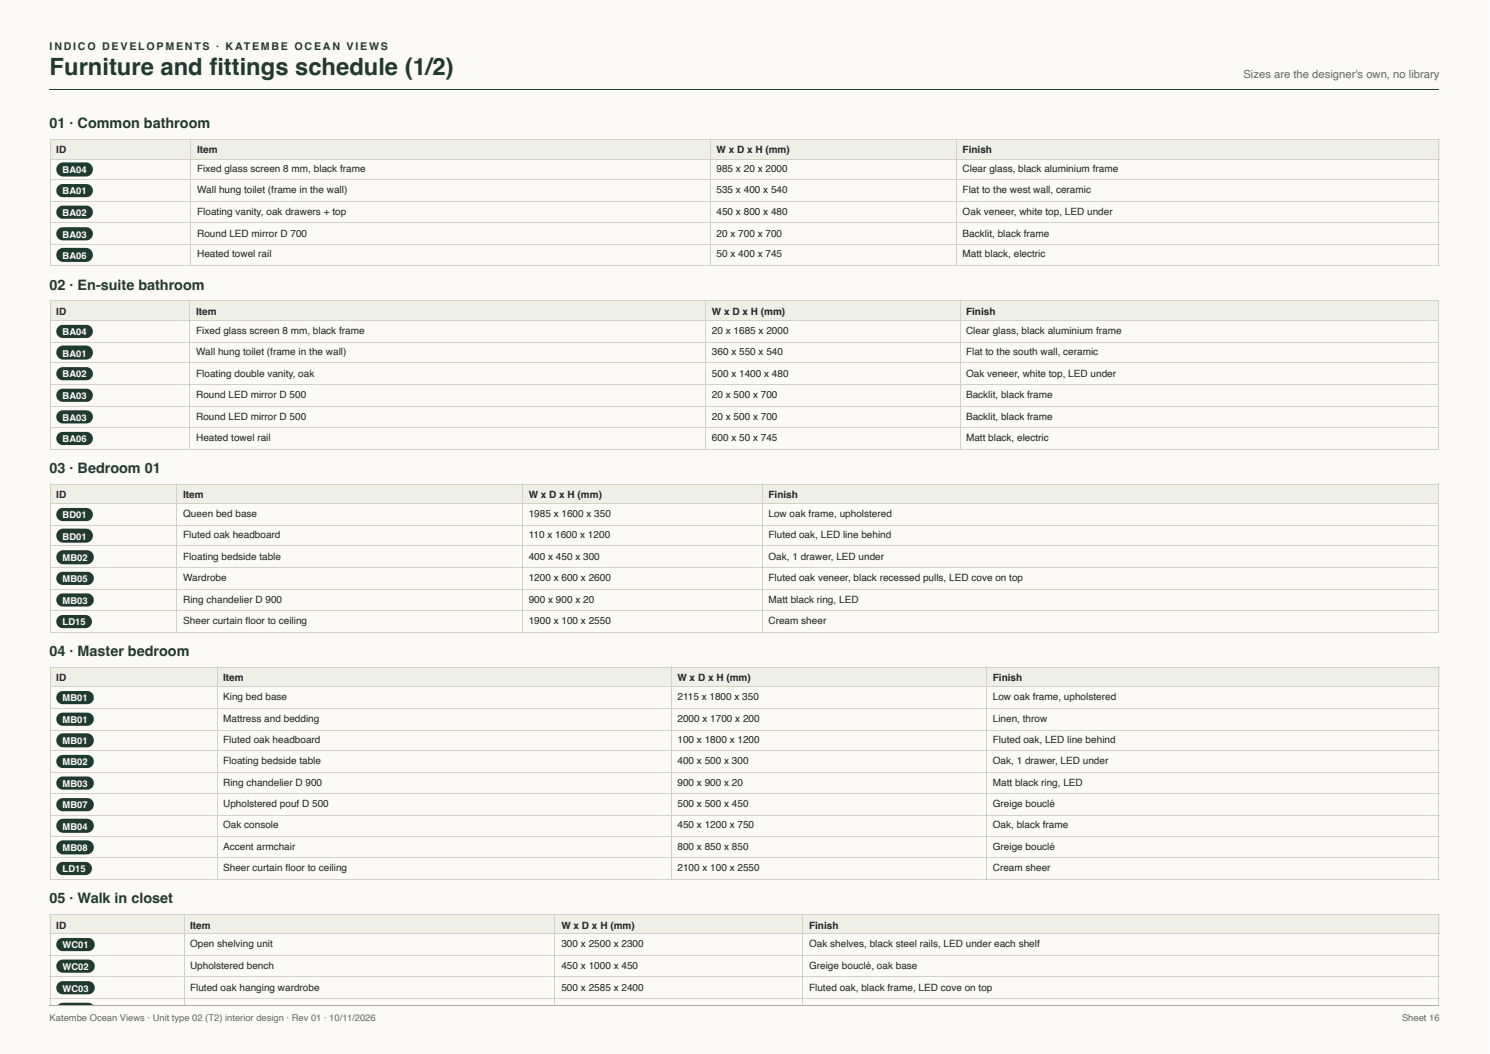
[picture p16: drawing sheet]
<svg xmlns="http://www.w3.org/2000/svg" width="420mm" height="297mm" viewBox="0 0 420 297" stroke-linecap="round" stroke-linejoin="round" font-family="sans-serif">
<defs><g id="words">
<text font-size="6.7" fill="#1f3b2f" x="14" y="21.2">Furniture and fi ttings schedule (1/2)</text>
<g font-size="4.1" fill="#1f3b2f">
<text x="14" y="36">01 · Common bathroom</text>
<text x="14" y="81.8">02 · En-suite bathroom</text>
<text x="14" y="133.4">03 · Bedroom 01</text>
<text x="14" y="184.9">04 · Master bedroom</text>
<text x="14" y="254.5">05 · Walk in closet</text>
</g>
<text font-size="3.2" fill="#666" x="350.7" y="22">Sizes are the designer's own, no library</text>
<text font-size="3" fill="#1f3b2f" x="14" y="14">INDICO DEVELOPMENTS · KATEMBE OCEAN VIEWS</text>
<g font-size="2.8" fill="#222">
<text x="15.9" y="43.1">ID</text>
<text x="55.6" y="43.1">Item</text>
<text x="202.1" y="43.1">W x D x H (mm)</text>
<text x="271.5" y="43.1">Finish</text>
<text x="55.6" y="48.4">Fixed glass screen 8 mm, black frame</text>
<text x="202.1" y="48.4">985 x 20 x 2000</text>
<text x="271.5" y="48.4">Clear glass, black aluminium frame</text>
<text x="55.6" y="54.5">Wall hung toilet (frame in the wall)</text>
<text x="202.1" y="54.5">535 x 400 x 540</text>
<text x="271.5" y="54.5">Flat to the west wall, ceramic</text>
<text x="55.6" y="60.6">Floating vanity, oak drawers + top</text>
<text x="202.1" y="60.6">450 x 800 x 480</text>
<text x="271.5" y="60.6">Oak veneer, white top, LED under</text>
<text x="55.6" y="66.7">Round LED mirror D 700</text>
<text x="202.1" y="66.7">20 x 700 x 700</text>
<text x="271.5" y="66.7">Backlit, black frame</text>
<text x="55.6" y="72.5">Heated towel rail</text>
<text x="202.1" y="72.5">50 x 400 x 745</text>
<text x="271.5" y="72.5">Matt black, electric</text>
<text x="15.9" y="88.6">ID</text>
<text x="55.3" y="88.6">Item</text>
<text x="200.8" y="88.6">W x D x H (mm)</text>
<text x="272.4" y="88.6">Finish</text>
<text x="55.3" y="94.2">Fixed glass screen 8 mm, black frame</text>
<text x="200.8" y="94.2">20 x 1685 x 2000</text>
<text x="272.4" y="94.2">Clear glass, black aluminium frame</text>
<text x="55.3" y="100">Wall hung toilet (frame in the wall)</text>
<text x="200.8" y="100">360 x 550 x 540</text>
<text x="272.4" y="100">Flat to the south wall, ceramic</text>
<text x="55.3" y="106.1">Floating double vanity, oak</text>
<text x="200.8" y="106.1">500 x 1400 x 480</text>
<text x="272.4" y="106.1">Oak veneer, white top, LED under</text>
<text x="55.3" y="112.2">Round LED mirror D 500</text>
<text x="200.8" y="112.2">20 x 500 x 700</text>
<text x="272.4" y="112.2">Backlit, black frame</text>
<text x="55.3" y="118.3">Round LED mirror D 500</text>
<text x="200.8" y="118.3">20 x 500 x 700</text>
<text x="272.4" y="118.3">Backlit, black frame</text>
<text x="55.3" y="124.4">Heated towel rail</text>
<text x="200.8" y="124.4">600 x 50 x 745</text>
<text x="272.4" y="124.4">Matt black, electric</text>
<text x="15.9" y="140.2">ID</text>
<text x="51.7" y="140.2">Item</text>
<text x="149.1" y="140.2">W x D x H (mm)</text>
<text x="216.7" y="140.2">Finish</text>
<text x="51.7" y="145.8">Queen bed base</text>
<text x="149.1" y="145.8">1985 x 1600 x 350</text>
<text x="216.7" y="145.8">Low oak frame, upholstered</text>
<text x="51.7" y="151.6">Fluted oak headboard</text>
<text x="149.1" y="151.6">110 x 1600 x 1200</text>
<text x="216.7" y="151.6">Fluted oak, LED line behind</text>
<text x="51.7" y="157.7">Floating bedside table</text>
<text x="149.1" y="157.7">400 x 450 x 300</text>
<text x="216.7" y="157.7">Oak, 1 drawer, LED under</text>
<text x="51.7" y="163.8">Wardrobe</text>
<text x="149.1" y="163.8">1200 x 600 x 2600</text>
<text x="216.7" y="163.8">Fluted oak veneer, black recessed pulls, LED cove on top</text>
<text x="51.7" y="169.9">Ring chandelier D 900</text>
<text x="149.1" y="169.9">900 x 900 x 20</text>
<text x="216.7" y="169.9">Matt black ring, LED</text>
<text x="51.7" y="175.9">Sheer curtain fl oor to ceiling</text>
<text x="149.1" y="175.9">1900 x 100 x 2550</text>
<text x="216.7" y="175.9">Cream sheer</text>
<text x="15.9" y="191.8">ID</text>
<text x="62.9" y="191.8">Item</text>
<text x="191" y="191.8">W x D x H (mm)</text>
<text x="280" y="191.8">Finish</text>
<text x="62.9" y="197.4">King bed base</text>
<text x="191" y="197.4">2115 x 1800 x 350</text>
<text x="280" y="197.4">Low oak frame, upholstered</text>
<text x="62.9" y="203.5">Mattress and bedding</text>
<text x="191" y="203.5">2000 x 1700 x 200</text>
<text x="280" y="203.5">Linen, throw</text>
<text x="62.9" y="209.3">Fluted oak headboard</text>
<text x="191" y="209.3">100 x 1800 x 1200</text>
<text x="280" y="209.3">Fluted oak, LED line behind</text>
<text x="62.9" y="215.4">Floating bedside table</text>
<text x="191" y="215.4">400 x 500 x 300</text>
<text x="280" y="215.4">Oak, 1 drawer, LED under</text>
<text x="62.9" y="221.5">Ring chandelier D 900</text>
<text x="191" y="221.5">900 x 900 x 20</text>
<text x="280" y="221.5">Matt black ring, LED</text>
<text x="62.9" y="227.5">Upholstered pouf D 500</text>
<text x="191" y="227.5">500 x 500 x 450</text>
<text x="280" y="227.5">Greige bouclé</text>
<text x="62.9" y="233.4">Oak console</text>
<text x="191" y="233.4">450 x 1200 x 750</text>
<text x="280" y="233.4">Oak, black frame</text>
<text x="62.9" y="239.4">Accent armchair</text>
<text x="191" y="239.4">800 x 850 x 850</text>
<text x="280" y="239.4">Greige bouclé</text>
<text x="62.9" y="245.5">Sheer curtain fl oor to ceiling</text>
<text x="191" y="245.5">2100 x 100 x 2550</text>
<text x="280" y="245.5">Cream sheer</text>
<text x="15.9" y="261.7">ID</text>
<text x="53.6" y="261.7">Item</text>
<text x="158.3" y="261.7">W x D x H (mm)</text>
<text x="228.2" y="261.7">Finish</text>
<text x="53.6" y="267">Open shelving unit</text>
<text x="158.3" y="267">300 x 2500 x 2300</text>
<text x="228.2" y="267">Oak shelves, black steel rails, LED under each shelf</text>
<text x="53.6" y="273.1">Upholstered bench</text>
<text x="158.3" y="273.1">450 x 1000 x 450</text>
<text x="228.2" y="273.1">Greige bouclé, oak base</text>
<text x="53.6" y="279.1">Fluted oak hanging wardrobe</text>
<text x="158.3" y="279.1">500 x 2585 x 2400</text>
<text x="228.2" y="279.1">Fluted oak, black frame, LED cove on top</text>
</g>
<g font-size="2.6" fill="#fff">
<text x="17.7" y="48.7">BA04</text>
<text x="17.7" y="54.8">BA01</text>
<text x="17.7" y="60.9">BA02</text>
<text x="17.7" y="66.9">BA03</text>
<text x="17.7" y="73">BA06</text>
<text x="17.7" y="94.5">BA04</text>
<text x="17.7" y="100.5">BA01</text>
<text x="17.7" y="106.4">BA02</text>
<text x="17.7" y="112.4">BA03</text>
<text x="17.7" y="118.5">BA03</text>
<text x="17.7" y="124.6">BA06</text>
<text x="17.7" y="146.1">BD01</text>
<text x="17.7" y="152.1">BD01</text>
<text x="17.7" y="158">MB02</text>
<text x="17.7" y="164">MB05</text>
<text x="17.7" y="170.1">MB03</text>
<text x="17.7" y="176.2">LD15</text>
<text x="17.7" y="197.6">MB01</text>
<text x="17.7" y="203.7">MB01</text>
<text x="17.7" y="209.6">MB01</text>
<text x="17.7" y="215.6">MB02</text>
<text x="17.7" y="221.7">MB03</text>
<text x="17.7" y="227.8">MB07</text>
<text x="17.7" y="233.9">MB04</text>
<text x="17.7" y="239.7">MB08</text>
<text x="17.7" y="245.8">LD15</text>
<text x="17.7" y="267.2">WC01</text>
<text x="17.7" y="273.3">WC02</text>
<text x="17.7" y="279.4">WC03</text>
</g>
<g font-size="2.6" fill="#666">
<text x="14" y="287.6">Katembe Ocean Views · Unit type 02 (T2) interior design · Rev 01 · 10/11/2026</text>
<text x="395.4" y="287.6">Sheet 16</text>
</g>
</g></defs>
<path d="M0 0h419.9v297h-419.9z" fill="#fbfaf6"/>
<path d="M14 25.3h391.9" fill="none" stroke="#1f3b2f" stroke-width=".28"/>
<g fill="#eef0e8">
<path d="M14 39.2h40v5.5h-40z"/>
<path d="M54 39.2h146.3v5.5h-146.3z"/>
<path d="M200.3 39.2h69.6v5.5h-69.6z"/>
<path d="M269.9 39.2h136v5.5h-136z"/>
</g>
<path d="M14 39.3h391.9M14.2 39.2v35.7M53.8 39.2v35.7M200.4 39.2v35.7M269.7 39.2v35.7M405.7 39.2v35.7M14 44.8h391.9M14 50.7h391.9M14 56.8h391.9M14 62.8h391.9M14 68.9h391.9M14 74.7h391.9" fill="none" stroke="#d3d0c6" stroke-width=".28"/>
<g fill="#1f3b2f">
<path d="M16.5 46.4l1.2-.6h6.5a1.98 1.98 0 0 1 2 2 1.98 1.98 0 0 1-2 1.9h-6.3a1.98 1.98 0 0 1-1.9-1.2 1.98 1.98 0 0 1 .5-2.1z"/>
<path d="M16.4 52.4l1.1-.5h6.8a1.85 1.85 0 0 1 1.9 1.8 1.85 1.85 0 0 1-1.9 1.9h-6.6a1.85 1.85 0 0 1-1.7-1.2 1.85 1.85 0 0 1 .4-2z"/>
<path d="M16.4 58.5l1.1-.5 6.8-.1a1.85 1.85 0 0 1 1.9 1.9 1.85 1.85 0 0 1-1.9 1.8h-6.6a1.85 1.85 0 0 1-1.7-1.1 1.85 1.85 0 0 1 .4-2z"/>
<path d="M16.4 64.6l1.1-.6h6.8a1.85 1.85 0 0 1 1.9 1.9 1.85 1.85 0 0 1-1.9 1.8h-6.6a1.85 1.85 0 0 1-1.7-1.1 1.85 1.85 0 0 1 .4-2z"/>
<path d="M16.5 70.4l1.2-.5h6.5a1.98 1.98 0 0 1 2 1.9 1.98 1.98 0 0 1-2 2h-6.3a1.98 1.98 0 0 1-1.9-1.2 1.98 1.98 0 0 1 .5-2.2z"/>
</g>
<g fill="#eef0e8">
<path d="M14 84.9h39.7v5.3h-39.7z"/>
<path d="M53.7 84.9h145.3v5.3h-145.3z"/>
<path d="M199 84.9h71.7v5.3h-71.7z"/>
<path d="M270.7 84.9h135.2v5.3h-135.2z"/>
</g>
<g fill="none" stroke="#d3d0c6" stroke-width=".28">
<path d="M14 84.8h391.9M14 90.4h391.9M14 96.4h391.9M14.2 84.7v42M53.6 84.7v42M199.1 84.7v42M270.8 84.7v42M405.7 84.7v42M14 102.3h391.9M14 108.3h391.9M14 114.4h391.9M14 120.5h391.9"/>
<path d="M14 126.6h391.9"/>
</g>
<g fill="#1f3b2f">
<path d="M16.4 92.1l1.1-.5 6.8-.1a1.85 1.85 0 0 1 1.9 1.9 1.85 1.85 0 0 1-1.9 1.9h-6.6a1.85 1.85 0 0 1-1.7-1.2 1.85 1.85 0 0 1 .4-2z"/>
<path d="M16.5 97.9l1.2-.5h6.5a1.98 1.98 0 0 1 2 2 1.98 1.98 0 0 1-2 1.9h-6.3a1.98 1.98 0 0 1-1.9-1.2 1.98 1.98 0 0 1 .5-2.2z"/>
<path d="M16.4 104l1.1-.5h6.8a1.85 1.85 0 0 1 1.9 1.8 1.85 1.85 0 0 1-1.9 1.9h-6.6a1.85 1.85 0 0 1-1.7-1.2 1.85 1.85 0 0 1 .4-2z"/>
<path d="M16.4 110.1l1.1-.6h6.8a1.85 1.85 0 0 1 1.9 1.9 1.85 1.85 0 0 1-1.9 1.8h-6.6a1.85 1.85 0 0 1-1.7-1.1 1.85 1.85 0 0 1 .4-2z"/>
<path d="M16.4 116.2l1.1-.6h6.8a1.85 1.85 0 0 1 1.9 1.9 1.85 1.85 0 0 1-1.9 1.8h-6.6a1.85 1.85 0 0 1-1.7-1.1 1.85 1.85 0 0 1 .4-2z"/>
<path d="M16.4 122.3l1.1-.6h6.8a1.85 1.85 0 0 1 1.9 1.9 1.85 1.85 0 0 1-1.9 1.8h-6.6a1.85 1.85 0 0 1-1.7-1.1 1.85 1.85 0 0 1 .4-2z"/>
</g>
<g fill="#eef0e8">
<path d="M14 136.5h36v5.3h-36z"/>
<path d="M50 136.5h97.4v5.3h-97.4z"/>
<path d="M147.4 136.5h67.7v5.3h-67.7z"/>
<path d="M215.1 136.5h190.8v5.3h-190.8z"/>
</g>
<g fill="none" stroke="#d3d0c6" stroke-width=".28">
<path d="M14 136.4h391.9M14.2 136.3v42M49.9 136.3v42M147.2 136.3v42M215 136.3v42M405.7 136.3v42M14 141.9h391.9M14 148h391.9M14 153.9h391.9M14 159.9h391.9M14 166h391.9M14 172.1h391.9"/>
<path d="M14 178.2h391.9"/>
</g>
<g fill="#1f3b2f">
<path d="M16.4 143.7l1.1-.6h6.8a1.85 1.85 0 0 1 1.9 1.9 1.85 1.85 0 0 1-1.9 1.8h-6.6a1.85 1.85 0 0 1-1.7-1.1 1.85 1.85 0 0 1 .4-2z"/>
<path d="M16.5 149.5l1.2-.5h6.5a1.98 1.98 0 0 1 2 1.9 1.98 1.98 0 0 1-2 2h-6.3a1.98 1.98 0 0 1-1.9-1.2 1.98 1.98 0 0 1 .5-2.2z"/>
<path d="M16.5 155.6l1.2-.5 6.8-.1a1.98 1.98 0 0 1 2 2 1.98 1.98 0 0 1-2 2h-6.6a1.98 1.98 0 0 1-1.9-1.2 1.98 1.98 0 0 1 .5-2.2z"/>
<path d="M16.4 161.7l1.1-.6h7.1a1.85 1.85 0 0 1 1.9 1.9 1.85 1.85 0 0 1-1.9 1.8h-6.9a1.85 1.85 0 0 1-1.7-1.1 1.85 1.85 0 0 1 .4-2z"/>
<path d="M16.4 167.8l1.1-.6h7.1a1.85 1.85 0 0 1 1.9 1.9 1.85 1.85 0 0 1-1.9 1.8h-6.9a1.85 1.85 0 0 1-1.7-1.1 1.85 1.85 0 0 1 .4-2z"/>
<path d="M16.4 173.8l1.1-.5h6.6a1.85 1.85 0 0 1 1.8 1.9 1.85 1.85 0 0 1-1.8 1.8h-6.4a1.85 1.85 0 0 1-1.7-1.1 1.85 1.85 0 0 1 .4-2.1z"/>
</g>
<g fill="#eef0e8">
<path d="M14 188.1h47.1v5.6h-47.1z"/>
<path d="M61.1 188.1h128.3v5.6h-128.3z"/>
<path d="M189.4 188.1h88.9v5.6h-88.9z"/>
<path d="M278.3 188.1h127.6v5.6h-127.6z"/>
</g>
<g fill="none" stroke="#d3d0c6" stroke-width=".28">
<path d="M14 188h391.9M14 193.5h391.9M14 199.6h391.9M14.2 187.9v60M61.3 187.9v60M189.3 187.9v60M278.2 187.9v60M405.7 187.9v60M14 205.7h391.9M14 211.5h391.9M14 217.6h391.9M14 223.7h391.9"/>
<path d="M14 229.8h391.9M14 235.6h391.9M14 241.7h391.9M14 247.8h391.9"/>
</g>
<g fill="#1f3b2f">
<path d="M16.4 195.3l1.1-.6h7.1a1.85 1.85 0 0 1 1.9 1.9 1.85 1.85 0 0 1-1.9 1.8h-6.9a1.85 1.85 0 0 1-1.7-1.1 1.85 1.85 0 0 1 .4-2z"/>
<path d="M16.4 201.4l1.1-.6h7.1a1.85 1.85 0 0 1 1.9 1.9 1.85 1.85 0 0 1-1.9 1.8h-6.9a1.85 1.85 0 0 1-1.7-1.1 1.85 1.85 0 0 1 .4-2z"/>
<path d="M16.5 207.2l1.2-.6h6.8a1.98 1.98 0 0 1 2 2 1.98 1.98 0 0 1-2 2h-6.6a1.98 1.98 0 0 1-1.9-1.2 1.98 1.98 0 0 1 .5-2.2z"/>
<path d="M16.4 213.3l1.1-.6h7.1a1.85 1.85 0 0 1 1.9 1.9 1.85 1.85 0 0 1-1.9 1.8h-6.9a1.85 1.85 0 0 1-1.7-1.1 1.85 1.85 0 0 1 .4-2z"/>
<path d="M16.4 219.4l1.1-.6h7.1a1.85 1.85 0 0 1 1.9 1.9 1.85 1.85 0 0 1-1.9 1.8h-6.9a1.85 1.85 0 0 1-1.7-1.1 1.85 1.85 0 0 1 .4-2z"/>
<path d="M16.4 225.4l1.1-.5h7.1a1.85 1.85 0 0 1 1.9 1.8 1.85 1.85 0 0 1-1.9 1.9h-6.9a1.85 1.85 0 0 1-1.7-1.1 1.85 1.85 0 0 1 .4-2.1z"/>
<path d="M16.5 231.3l1.2-.6h6.8a1.98 1.98 0 0 1 2 2 1.98 1.98 0 0 1-2 2h-6.6a1.98 1.98 0 0 1-1.9-1.2 1.98 1.98 0 0 1 .5-2.2z"/>
<path d="M16.5 237.4l1.2-.6h6.8a1.98 1.98 0 0 1 2 2 1.98 1.98 0 0 1-2 2h-6.6a1.98 1.98 0 0 1-1.9-1.3 1.98 1.98 0 0 1 .5-2.1z"/>
<path d="M16.4 243.4l1.1-.5h6.6a1.85 1.85 0 0 1 1.8 1.8 1.85 1.85 0 0 1-1.8 1.9h-6.4a1.85 1.85 0 0 1-1.7-1.2 1.85 1.85 0 0 1 .4-2z"/>
</g>
<g fill="#eef0e8">
<path d="M14 257.7h37.9v5.6h-37.9z"/>
<path d="M51.9 257.7h104.7v5.6h-104.7z"/>
<path d="M156.6 257.7h69.9v5.6h-69.9z"/>
<path d="M226.5 257.7h179.4v5.6h-179.4z"/>
</g>
<path d="M14 257.8h391.9M14.2 257.7v23.8M52 257.7v23.8M156.5 257.7v23.8M226.4 257.7v23.8M405.7 257.7v23.8M14 263.1h391.9M14 269.2h391.9M14 275.3h391.9" fill="none" stroke="#d3d0c6" stroke-width=".28"/>
<path d="M14 281.5h.3v1.7h-.3z" fill="#d3d0c6"/>
<path d="M14 281.4h38.1" fill="none" stroke="#d3d0c6" stroke-width=".28"/>
<path d="M51.9 281.5h.2v1.7h-.2z" fill="#d3d0c6"/>
<path d="M52.1 281.4h104.5" fill="none" stroke="#d3d0c6" stroke-width=".28"/>
<path d="M156.4 281.5h.2v1.7h-.2z" fill="#d3d0c6"/>
<path d="M156.6 281.4h69.9" fill="none" stroke="#d3d0c6" stroke-width=".28"/>
<path d="M226.2 281.5h.3v1.7h-.3z" fill="#d3d0c6"/>
<path d="M226.5 281.4h179.4" fill="none" stroke="#d3d0c6" stroke-width=".28"/>
<path d="M405.6 281.5h.3v1.7h-.3z" fill="#d3d0c6"/>
<g fill="#1f3b2f">
<path d="M16.4 264.9l1.1-.6h7.4a1.85 1.85 0 0 1 1.8 1.9 1.85 1.85 0 0 1-1.8 1.8h-7.2a1.85 1.85 0 0 1-1.7-1.1 1.85 1.85 0 0 1 .4-2z"/>
<path d="M16.4 270.9l1.1-.5h7.4a1.85 1.85 0 0 1 1.8 1.9 1.85 1.85 0 0 1-1.8 1.8h-7.2a1.85 1.85 0 0 1-1.7-1.1 1.85 1.85 0 0 1 .4-2.1z"/>
<path d="M16.4 277l1.1-.5h7.4a1.85 1.85 0 0 1 1.8 1.8 1.85 1.85 0 0 1-1.8 1.9h-7.2a1.85 1.85 0 0 1-1.7-1.1 1.85 1.85 0 0 1 .4-2.1z"/>
<path d="M15.9 283.2l1.8-.6h7.4l1.6 .6z"/>
</g>
<path d="M14 283.2h391.9" fill="none" stroke="#aaa" stroke-width=".28"/>
<use href="#words"/>
</svg>
